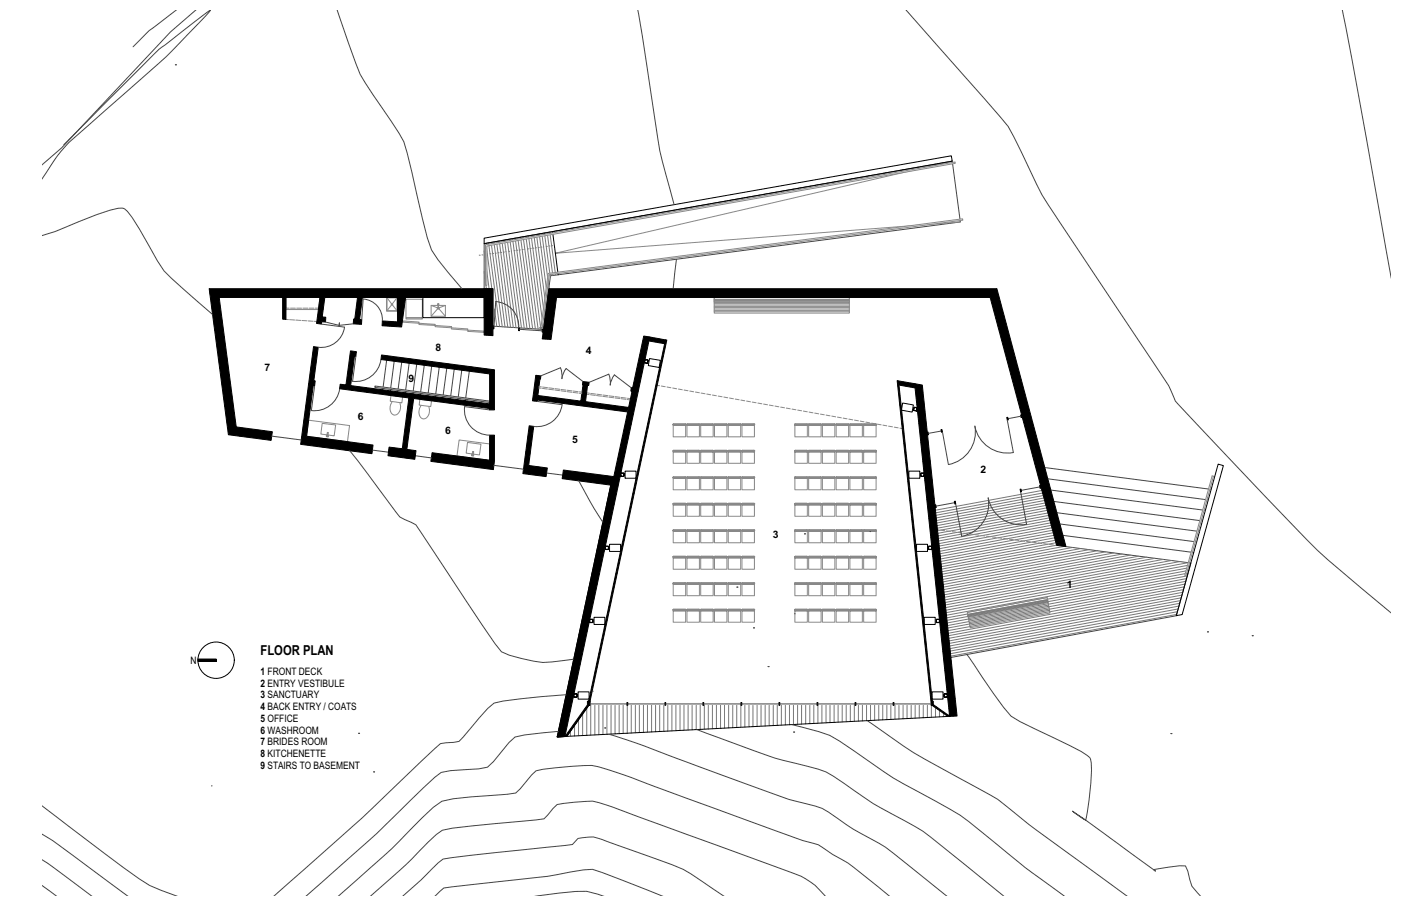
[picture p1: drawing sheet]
<svg xmlns="http://www.w3.org/2000/svg" width="864mm" height="559mm" viewBox="0 0 864 559" stroke-linecap="round" stroke-linejoin="round" font-family="sans-serif">
<defs><g id="words">
<text font-size="8.5" x="161" y="404">FLOOR PLAN</text>
<g font-size="6.3">
<text x="268" y="216">8</text>
<text x="361" y="219">4</text>
<text x="163" y="229">7</text>
<text x="252" y="236">9</text>
<text x="221" y="259">6</text>
<text x="274" y="268">6</text>
<text x="353" y="273">5</text>
<text x="604" y="292">2</text>
<text x="476" y="332">3</text>
<text x="658" y="363">1</text>
<text x="117" y="409">N</text>
<text x="161" y="416">1 FRONT DECK</text>
<text x="161" y="424">2 ENTRY VESTIBULE</text>
<text x="161" y="431">3 SANCTUARY</text>
<text x="161" y="438">4 BACK ENTRY / COATS</text>
<text x="161" y="445">5 OFFICE</text>
<text x="161" y="452">6 WASHROOM</text>
<text x="161" y="460">7 BRIDES ROOM</text>
<text x="161" y="467">8 KITCHENETTE</text>
<text x="161" y="474">9 STAIRS TO BASEMENT</text>
</g>
</g></defs>
<g fill="none" stroke="#000" stroke-width=".62">
<path d="M341 143l3 27M261 183h37v13h-37zM629 256h1v1l-1 1zM641 299l1 2h-1zM576 311h1v2h-1zM122 406h11v2h-11z"/>
<circle cx="133" cy="407" r="11"/>
</g>
<g fill="#000">
<path d="M629 256h1v1l-1 1z" fill-rule="evenodd"/>
<path d="M641 299l1 2h-1z" fill-rule="evenodd"/>
<path d="M576 311h1v2h-1z" fill-rule="evenodd"/>
<path d="M122 406h11v2h-11z" fill-rule="evenodd"/>
</g>
<g fill="none" stroke="#444" stroke-width=".62">
<path d="M298 150l289-51 5 38-253 33-4 33-31-2v-23h-6zM238 222l-2 18M243 223l-2 18M248 223l-3 19M252 224l-2 18M257 225l-3 18M262 225l-3 18M266 226l-2 18M271 226l-3 19M275 227l-2 18M280 228l-2 18M285 228l-3 18"/>
<path d="M289 229l-2 18M629 257l-8 1M588 310l-11 2M641 300l-11 2M657 337l77 10-9 33-139 26"/>
</g>
<path d="M362 243l26 4" fill="none" stroke="#888" stroke-width=".62" stroke-dasharray="3 .8" stroke-dashoffset="1.4"/>
<path d="M362 242l27 4" fill="none" stroke="#888" stroke-width=".62" stroke-dasharray="3 .8" stroke-dashoffset="1.3"/>
<g fill="none" stroke="#888" stroke-width=".62">
<path d="M587 99l-245 57 250-19M176 183h21l-1 8h-20zM248 198l10 1h-10zM250 185h10v11h-10zM250 196h10v1h-10zM258 199l10 1v1l-10-1zM266 188l4 2M270 190l-4 5M270 189a.6 .6 0 0 0 0 1 .6 .6 0 0 0 1 0 .7 .7 0 0 0-1-1M270 188v-1v1M270 188h-4v7h9v-7h-5M270 187v3z"/>
<path d="M271 190l4 5M275 188l-4 2M268 201h10v1h-10zM278 202l10 1v1l-10-1zM288 204h10v1l-10-1zM190 259l25 3-1 10-25-3zM241 244l7 1v3l-7-1zM242 248a5 5 0 0 0 1 8 6 6 0 0 0 4-8M259 246l7 1v4l-8-1zM260 250a5 5 0 0 0 1 8 6 6 0 0 0 3-7M201 268h2l-1 1h-1zM201 268h1v1h-1z"/>
<path d="M202 268h-4l1-7 8 1-1 7-4-1M202 267v1z"/>
</g>
<path d="M176 190h20" fill="none" stroke="#888" stroke-width=".62" stroke-dasharray="3 .8" stroke-dashoffset="1"/>
<path d="M176 197l19 1" fill="none" stroke="#888" stroke-width=".62" stroke-dasharray="3 .8" stroke-dashoffset="1.5"/>
<g fill="none" stroke="#777" stroke-width=".62">
<path d="M295 157h.1M297 157h.1M298 155l3 23M299 157h.1M300 150l3 28M300 157h.1M301 150l7 51M302 157h.1M303 150l7 52M304 156h.1M304 149l7 53M305 156h.1"/>
<path d="M306 149l7 53M307 156h.1M308 149l7 53M309 156h.1M309 148l7 54M310 155h.1M311 148l7 54M312 155h.1M313 148l7 54M314 155h.1M314 147l7 55M315 155h.1"/>
<path d="M316 147l7 55M317 155h.1M318 147l7 56M319 154h.1M319 147l8 56M320 154h.1M321 146l7 57M322 154h.1M322 146l8 57M323 154h.1M324 146l8 57M325 154h.1"/>
<path d="M326 145l7 58M327 153h.1M327 145l8 58M328 153h.1M329 145l7 52M330 153h.1M331 145l6 45M332 153h.1M332 144l6 40M333 152h.1M334 144l4 33M335 152h.1"/>
<path d="M336 144l3 27M337 152h.1M337 143l4 27M338 152h.1M339 143l3 27M340 152h.1M298 167l2 11M305 191l1 10M642 303l-65 12M643 304l-66 12M643 306l-66 12M643 307l-66 12"/>
<path d="M644 309l-67 12M644 310l-67 13M645 312l-67 12M645 313l-67 13M645 315l-67 12M646 316l-68 13M646 318l-68 13M647 319l-69 13M647 321l-68 13M648 322l-69 13M648 324l-69 13M648 326l-69 12"/>
<path d="M649 327l-70 13M649 329l-70 13M650 330l-70 13M650 332l-70 13M650 333l-70 13M651 335l-71 13M651 336l-71 14M656 337l-76 14M661 338l-80 15M666 338l-85 16M671 339l-90 17M676 340l-95 17"/>
<path d="M682 340l-101 19M687 341l-106 20M692 342l-110 20M697 342l-115 22M702 343l-120 22M707 344l-125 23M712 344l-130 24M717 345l-135 25M722 346l-139 26M727 346l-144 27M731 359l-147 27M731 357l-147 27"/>
<path d="M732 355l-148 28M732 353l-148 28M732 347l-149 28M733 352l-150 27M733 350l-150 28M734 348l-151 28M725 379l-139 26M726 377l-140 26M726 376l-140 26M727 374l-141 26M727 372l-142 26M728 370l-143 27"/>
<path d="M728 369l-143 26M729 367l-144 27M729 365l-144 27M730 364l-145 27M730 362l-146 27M730 360l-146 27"/>
</g>
<path d="M651 336l-73-9" fill="none" stroke="#888" stroke-width=".62" stroke-dasharray="2.5 1.1" stroke-dashoffset="1.5"/>
<path d="M596 378l49-9 2 9-49 9z" fill-rule="evenodd" fill="#fff"/>
<g fill="none" stroke="#888" stroke-width=".62">
<path d="M440 183h84v10h-84zM440 185h84v2h-84zM440 183h84v2h-84zM440 192h84M440 191h84M440 190h84M440 189h84M440 188h84M440 187h84M440 186h84M440 185h84M596 378l49-9 2 9-49 9z"/>
<path d="M596 378l49-9 1 1-49 9zM597 379l49-9v2l-49 9z"/>
</g>
<path d="M646 370l-49 9M646 371l-49 9M646 372l-49 10M646 373l-49 9M647 374l-50 9M647 375l-50 9M647 376l-49 9M647 376l-49 10M647 377l-49 9" fill="none" stroke="#777" stroke-width=".62"/>
<path d="M299 151l290-51v1l-289 51v24h-1z" fill-rule="evenodd" fill="#fff"/>
<path d="M299 151l290-51v1l-289 51v24h-1z" fill="none" stroke="#888" stroke-width=".62"/>
<path d="M338 169l255-34v1l-254 33-5 33h-1z" fill-rule="evenodd" fill="#fff"/>
<g fill="none" stroke="#888" stroke-width=".62">
<path d="M338 169l255-34v1l-254 33-5 33h-1zM238 183h7v9h-7zM239 184h6v8h-6zM239 184l2 3M241 188l-2 4M242 188l3 4M245 184l-3 3M283 271l19 3v10l-20-3zM291 280l-4-1 1-6 8 1v7l-4-1M291 278l1 1v1h-1zM291 280h1v1h-1z"/>
<circle cx="242" cy="188" r=".4"/>
</g>
<g fill="none" stroke="#777" stroke-width=".62">
<path d="M362 437v17M364 435v18M367 435v18M369 435v18M372 435v18M374 435v18M377 435v18M379 435v18M382 435v18M384 435v17M387 435v17M389 435v17"/>
<path d="M392 435v17M394 435v17M397 435v17M399 435v17M402 435v16M404 435v16M407 435v16M409 435v16M412 435v16M414 435v16M417 435v16M419 435v16"/>
<path d="M422 435v15M424 435v15M427 435v15M429 435v15M432 435v15M434 435v15M437 435v15M439 435v14M442 435v14M444 435v14M447 435v14M449 435v14"/>
<path d="M452 435v14M454 435v14M457 435v14M459 435v13M462 435v13M464 435v13M467 435v13M469 435v13M472 435v13M474 435v13M477 435v13M479 435v12"/>
<path d="M482 435v12M484 435v12M487 435v12M489 435v12M492 435v12M494 435v12M497 435v11M499 435v11M502 435v11M504 435v11M507 435v11M509 435v11"/>
<path d="M512 435v11M514 435v11M517 435v10M519 435v10M522 435v10M524 435v10M527 435v10M529 435v10M532 435v10M534 435v9M537 435v9M539 435v9"/>
<path d="M542 435v9M544 435v9M547 435v9M549 435v9M552 435v9M554 435v8M557 435v8M559 435v8M562 435v8M564 435v8M567 435v8M569 435v8"/>
<path d="M572 435v8M574 435v7M577 437v5M579 438v4M352 451v3M354 447v7M357 444v10M359 440v14M582 440v2"/>
</g>
<g fill="#000">
<path d="M572 267v-1v2z" fill-rule="evenodd"/>
<path d="M354 428v2h2v-2zM354 428h2v2h-2z" fill-rule="evenodd"/>
</g>
<path d="M572 267v-1v2zM354 428h2v2h-2zM356 427h7v4h-7z" fill="none" stroke="#000" stroke-width=".62"/>
<path d="M580 266l-8 1" fill="none" stroke="#444" stroke-width=".62"/>
<path d="M363 432h1v3h-1z" fill-rule="evenodd" fill="#fff"/>
<path d="M570 260l18 176M567 260l18 176M363 432h1v3h-1zM584 442l-241 12" fill="none" stroke="#000" stroke-width=".62"/>
<path d="M343 454h6z" fill-rule="evenodd" fill="#fff"/>
<path d="M751 286l3 1-25 92-4 1zM343 454h6z" fill="none" stroke="#000" stroke-width=".62"/>
<path d="M556 264l-151-26" fill="none" stroke="#888" stroke-width=".62" stroke-dasharray="2.5 1.1" stroke-dashoffset="1"/>
<g fill="none" stroke="#888" stroke-width=".62">
<path d="M490 278h.1M490 262h.1M490 262h8v7h-8zM490 279h8v7h-8zM490 261v1zM490 278v1zM490 262h7h1h-8zM490 278h7l1 1h-8zM490 261h7v1h-7zM490 278h7h-7zM497 261l1 1zM497 278l1 1z"/>
<path d="M498 262h.1M498 278h.1M498 262h8v7h-8zM498 279h8v7h-8zM499 262h.1M499 278h.1M499 261v1zM499 278v1zM499 261h7v1h-7zM499 278h7h-7zM499 262h7h-7zM499 278h7v1h-7z"/>
<path d="M506 261v1zM506 278v1zM506 262h.1M506 278h.1M507 278h.1M507 262h.1M507 262h8v7h-8zM507 279h8v7h-8zM507 261v1zM507 278v1zM507 261h7v1h-7zM507 262h7h-7z"/>
<path d="M507 278h7v1h-7zM507 278h7h-7zM514 261v1zM514 278v1zM514 262h1zM514 278h1zM514 262h.1M514 278h.1M515 278h.1M515 262h.1M515 262h8v7h-8zM515 279h8v7h-8z"/>
<path d="M516 262h.1M516 278h.1M516 261v1zM516 278v1zM516 261h7v1h-7zM516 278h7h-7zM516 262h7h-7zM516 278h7v1h-7zM523 261v1zM523 278v1zM523 262h.1M523 278h.1"/>
<path d="M524 278h.1M524 262h.1M524 262h8v7h-8zM524 279h8v7h-8zM524 261v1zM524 278v1zM524 261h7v1h-7zM524 278h7h-7zM524 262h7h-7zM524 278h7v1h-7zM531 261v1zM531 278v1z"/>
<path d="M531 262h1zM531 278h1zM531 262h.1M531 278h.1M532 262h.1M532 278h.1M532 262h8v7h-8zM532 279h8v7h-8zM533 262h.1M533 278h.1M533 261v1zM533 278v1z"/>
<path d="M533 261h7v1h-7zM533 278h7h-7zM533 262h7h-7zM533 278h7v1h-7zM540 261v1zM540 278v1zM540 262h.1M540 278h.1M490 294v1zM490 295h8v7h-8zM490 294h.1M490 295h7h1h-8z"/>
<path d="M490 294h7v1h-7zM497 294l1 1zM498 294v1zM498 294h.1M498 295h8v7h-8zM499 294h.1M499 294v1zM499 294h7v1h-7zM499 295h7h-7zM506 294v1zM506 294h.1M507 294v1z"/>
<path d="M507 295h8v7h-8zM507 294h.1M507 295h7h-7zM507 294h7v1h-7zM514 294v1zM514 294l1 1zM514 294h.1M515 294v1zM515 295h8v7h-8zM516 294h.1M516 294v1zM516 294h7v1h-7z"/>
<path d="M516 295h7h-7zM523 294v1zM523 294h.1M524 294v1zM524 295h8v7h-8zM524 294h.1M524 294h7v1h-7zM524 295h7h-7zM531 294v1zM531 294l1 1zM531 294h.1M532 294v1z"/>
<path d="M532 295h8v7h-8zM533 294h.1M533 294v1zM533 294h7v1h-7zM533 295h7h-7zM540 294v1zM540 294h.1M490 311h.1M490 311h8v7h-8zM490 310v1zM490 311h7h1h-8zM490 310h7v1h-7z"/>
<path d="M497 310l1 1zM498 311h.1M498 311h8v7h-8zM499 311h.1M499 310v1zM499 310h7v1h-7zM499 311h7h-7zM506 310v1zM506 311h.1M507 311h.1M507 311h8v7h-8zM507 310v1z"/>
<path d="M507 310h7v1h-7zM507 311h7h-7zM514 310v1zM514 311h1zM514 311h.1M515 311h.1M515 311h8v7h-8zM516 311h.1M516 310v1zM516 310h7v1h-7zM516 311h7h-7zM523 310v1z"/>
<path d="M523 311h.1M524 311h.1M524 311h8v7h-8zM524 310v1zM524 310h7v1h-7zM524 311h7h-7zM531 310v1zM531 311h1zM531 311h.1M532 311h.1M532 311h8v7h-8zM533 311h.1"/>
<path d="M533 310v1zM533 310h7v1h-7zM533 311h7h-7zM540 310v1zM540 311h.1M490 327h.1M490 328h8v7h-8zM490 327v1zM490 327h7l1 1h-8zM490 327h7h-7zM497 327l1 1zM498 327h.1"/>
<path d="M498 328h8v7h-8zM499 327h.1M499 327v1zM499 327h7h-7zM499 327h7v1h-7zM506 327v1zM506 327h.1M507 327h.1M507 328h8v7h-8zM507 327v1zM507 327h7h-7zM507 327h7v1h-7z"/>
<path d="M514 327v1zM514 327h1zM514 327h.1M515 327h.1M515 328h8v7h-8zM516 327h.1M516 327v1zM516 327h7h-7zM516 327h7v1h-7zM523 327v1zM523 327h.1M524 327h.1"/>
<path d="M524 328h8v7h-8zM524 327v1zM524 327h7h-7zM524 327h7v1h-7zM531 327v1zM531 327h1zM531 327h.1M532 327h.1M532 328h8v7h-8zM533 327h.1M533 327v1zM533 327h7h-7z"/>
<path d="M533 327h7v1h-7zM540 327v1zM540 327h.1M490 343v1zM490 360h.1M490 344h8v7h-8zM490 343h.1M490 359v1zM490 359h7v1h-7zM490 344h7h1h-8zM490 360h7h1h-8zM490 343h7v1h-7z"/>
<path d="M497 343l1 1zM497 359l1 1zM498 343v1zM498 360h.1M498 343h.1M498 344h8v7h-8zM499 343h.1M499 360h.1M499 343v1zM499 359v1zM499 343h7v1h-7zM499 359h7v1h-7z"/>
<path d="M499 344h7h-7zM499 360h7h-7zM506 343v1zM506 359v1zM506 360h.1M506 343h.1M507 360h.1M507 343v1zM507 344h8v7h-8zM507 343h.1M507 359v1zM507 359h7v1h-7z"/>
<path d="M507 344h7h-7zM507 360h7h-7zM507 343h7v1h-7zM514 343v1zM514 359v1zM514 343l1 1zM514 360h1zM514 343h.1M514 360h.1M515 343v1zM515 360h.1M515 344h8v7h-8z"/>
<path d="M516 343h.1M516 360h.1M516 343v1zM516 359v1zM516 359h7v1h-7zM516 343h7v1h-7zM516 344h7h-7zM516 360h7h-7zM523 343v1zM523 359v1zM523 360h.1M523 343h.1"/>
<path d="M524 343v1zM524 360h.1M524 344h8v7h-8zM524 343h.1M524 359v1zM524 343h7v1h-7zM524 359h7v1h-7zM524 344h7h-7zM524 360h7h-7zM531 343v1zM531 359v1zM531 360h1z"/>
<path d="M531 343l1 1zM531 343h.1M531 360h.1M532 343v1zM532 360h.1M532 344h8v7h-8zM533 343h.1M533 360h.1M533 343v1zM533 359v1zM533 343h7v1h-7zM533 359h7v1h-7z"/>
<path d="M533 344h7h-7zM533 360h7h-7zM540 343v1zM540 359v1zM540 360h.1M540 343h.1M490 376h.1M490 360h8v7h-8zM490 377h8v7h-8zM490 376v1zM490 376h7l1 1h-8zM490 376h7h-7z"/>
<path d="M497 376l1 1zM498 376h.1M498 360h8v7h-8zM498 377h8v7h-8zM499 376h.1M499 376v1zM499 376h7h-7zM499 376h7v1h-7zM506 376v1zM506 376h.1M507 376h.1M507 360h8v7h-8z"/>
<path d="M507 377h8v7h-8zM507 376v1zM507 376h7v1h-7zM507 376h7h-7zM514 376v1zM514 376h1zM514 376h.1M515 376h.1M515 360h8v7h-8zM515 377h8v7h-8zM516 376h.1M516 376v1z"/>
<path d="M516 376h7v1h-7zM516 376h7h-7zM523 376v1zM523 376h.1M524 376h.1M524 360h8v7h-8zM524 377h8v7h-8zM524 376v1zM524 376h7h-7zM524 376h7v1h-7zM531 376v1zM531 376h1z"/>
<path d="M531 376h.1M532 376h.1M532 360h8v7h-8zM532 377h8v7h-8zM533 376h.1M533 376v1zM533 376h7h-7zM533 376h7v1h-7zM540 376v1zM540 376h.1"/>
</g>
<path d="M644 288l103 14M646 295l99 13M648 302l95 13M650 309l91 12M651 316l88 12M653 323l85 11M655 330l81 11" fill="none" stroke="#444" stroke-width=".62"/>
<path d="M747 294h1l-17 61h-1z" fill-rule="evenodd" fill="#fff"/>
<path d="M747 294h1l-17 61h-1z" fill="none" stroke="#888" stroke-width=".62"/>
<g fill="none" stroke="#000" stroke-width=".62">
<path d="M298 147l288-51 1 3-289 51zM129 178h175v29h-6v-24h-48l-2 19-12-1v-3l9 1v-16h-22l-1 14h1v3h-5v-3h1l1-14h-20l-1 12 2 1v3l-3-1v2l-3-1 2-16h-21v14h-2v-14h-39l11 80 22 3-1 6-26-4zM338 178h276l43 159-6-1-41-153h-267l-3 26h-6zM193 214h3l-3 21h1v3h-1l-4 31 41 5-1 6-44-6zM304 201h1l-1 2zM320 202v2zM334 203h1v2h-1zM398 222h2l-1 2h-2zM398 222h1v2h-2zM400 221l7 1-1 5-6-2zM387 251l-26-3 1-10h1v-2l-4-1-1 12-26-3 1-12-3-1-2 16 3 1v-1l56 7M556 249l7 1-1 4-6-1z"/>
<path d="M563 251l2 1v1h-2zM564 251l1 1v1h-2zM621 257l1 2h-1zM266 279l36 5v-16h3v16l-1 6-38-5zM326 263h3l-3 24 11 2v5l-15-2zM580 265h1v2h-1zM376 299l-33 155h6l14-19M383 292h2v2h-2zM385 291h7v4h-7zM560 291h7v4h-7zM568 292h2v2h-2zM568 292h1l1 2h-2z"/>
<path d="M588 309h1v2zM629 302l1 1h-1zM373 337h2v2h-2zM376 336h7v4h-7zM565 336h7v4h-7zM572 337h2v2h-2zM573 337h1v2h-1zM363 382h2v2h-2zM364 382h1v2h-1zM366 381h7v4h-7zM570 381h6v4h-6zM577 382h2v2h-2z"/>
<path d="M363 433h1v2h-1zM386 433h1v2h-1zM410 433v2zM433 433h1v2h-1zM457 433v2zM480 433h1v2h-1zM504 433v2zM527 433h1v2h-1zM550 433h1v2h-1zM574 433h1v2h-1zM575 427h6v4h-6zM582 428h2v2h-2z"/>
</g>
<g fill="none" stroke="#444" stroke-width=".62">
<path d="M198 200l14 2a14 14 0 0 1-16 12M201 199l8 2v-2v2l9-1M223 197l1-13a13 13 0 0 1 12 14M219 220l-2 15a16 16 0 0 0 18-13M305 201l1-15a15 15 0 0 1 14 16M320 203l14 1M194 238l-2 15M209 240a16 16 0 0 1-17 13M345 227l1 3v4l1-4 2-3 10 8M346 227l-13 5M379 231l10 8M379 231l-2 3-1 3v-3l-1-3-12 5"/>
<path d="M302 253l-16-2a16 16 0 0 0 16 17M331 248l16 2M346 250a16 16 0 0 1-17 13M621 259l4 20a20 20 0 0 1-24-16 20 20 0 0 1-16 24l-4-20M167 269l19 2M230 278l9 1M256 281l10 1M304 287l19 2M337 292l10 1M629 303l4 20a20 20 0 0 1-24-16 20 20 0 0 1-16 24l-4-20M364 434h22M387 434h23"/>
<path d="M410 434h23M434 434h23M457 434h23M481 434h23M504 434h23M528 434h22M551 434h23"/>
</g>
<g fill="#000">
<path d="M304 201h1l-1 2z" fill-rule="evenodd"/>
<path d="M320 202v2z" fill-rule="evenodd"/>
<path d="M338 178h276l43 159-6-1-41-153h-267l-3 26h-6z" fill-rule="evenodd"/>
<path d="M334 203h1v2h-1z" fill-rule="evenodd"/>
<path d="M398 222l-1 2h2l1-2zM398 222h1v2h-2z" fill-rule="evenodd"/>
<path d="M330 231l3 1-1 12 26 3 1-12 4 1v2h-1l-1 10 26 3v3l-56-7v1l-3-1z" fill-rule="evenodd"/>
<path d="M563 251v2h2v-1zM564 251l1 1v1h-2z" fill-rule="evenodd"/>
<path d="M621 257l1 2h-1z" fill-rule="evenodd"/>
<path d="M129 178h175v29h-6v-24h-48l-2 19-12-1v-3l9 1v-16h-22l-1 14h1v3h-5v-3h1l1-14h-20l-1 12 2 1v3l-3-1v2l-3-1 2-16h-21v14h-2v-14h-39l11 80 22 3-1 6-26-4z" fill-rule="evenodd"/>
<path d="M193 214h3l-3 21h1v3h-1l-4 31 41 5-1 6-44-6z" fill-rule="evenodd"/>
<path d="M580 265h1v2h-1z" fill-rule="evenodd"/>
<path d="M266 279l36 5v-16h3v16l-1 6-38-5z" fill-rule="evenodd"/>
<path d="M326 263h3l-3 24 11 2v5l-15-2z" fill-rule="evenodd"/>
<path d="M383 292v2h2v-2zM383 292h2v2h-2z" fill-rule="evenodd"/>
<path d="M568 292v2h2v-2zM568 292h1l1 2h-2z" fill-rule="evenodd"/>
<path d="M588 309h1v2z" fill-rule="evenodd"/>
<path d="M629 302l1 1h-1z" fill-rule="evenodd"/>
<path d="M373 337v2h2v-2zM373 337h2v2h-2z" fill-rule="evenodd"/>
<path d="M572 337v2h2v-2zM573 337h1v2h-1z" fill-rule="evenodd"/>
<path d="M363 382v2h2v-2zM364 382h1v2h-1z" fill-rule="evenodd"/>
<path d="M577 382v2h2v-2zM577 382h2v2h-2z" fill-rule="evenodd"/>
<path d="M363 433h1v2h-1z" fill-rule="evenodd"/>
<path d="M386 433h1v2h-1z" fill-rule="evenodd"/>
<path d="M410 433v2z" fill-rule="evenodd"/>
<path d="M433 433h1v2h-1z" fill-rule="evenodd"/>
<path d="M457 433v2z" fill-rule="evenodd"/>
<path d="M480 433h1v2h-1z" fill-rule="evenodd"/>
<path d="M504 433v2z" fill-rule="evenodd"/>
<path d="M527 433h1v2h-1z" fill-rule="evenodd"/>
<path d="M550 433h1v2h-1z" fill-rule="evenodd"/>
<path d="M574 433h1v2h-1z" fill-rule="evenodd"/>
<path d="M582 428v2h2v-2zM582 428h2v2h-2z" fill-rule="evenodd"/>
</g>
<path d="M231 238l71 9v1l-71-9z" fill="#fff"/>
<g fill="none" stroke="#444" stroke-width=".62">
<path d="M108 6a143 143 0 0 0-26 23M121 6l-16 14-67 71-12 11M208 6l11 33a113 113 0 0 0 17 28l13 20 5 19a418 418 0 0 0 12 48l4 6 15 18M393 6l11 67a300 300 0 0 0 12 53M559 6l62 72 9 16a235 235 0 0 0 24 44l47 70a294 294 0 0 1 21 33 19 19 0 0 0 7 11 2772 2772 0 0 0 90 93l38 33M827 6l11 55 19 109M108 40h.1M39 89l48-48a144 144 0 0 1 25-21l18-14-3 4a560 560 0 0 1-61 57l-11 10a105 105 0 0 0-29 33M26 145l13-4a145 145 0 0 1 36-13l2 1 2 1a215 215 0 0 1 18 31l4 6 5 5 25 22M417 160l-2 18M302 247l-71-9v1l71 9M216 278l30 41 10 5 41 62 12 16a68 68 0 0 0 45 5"/>
<path d="M357 297l15 25M496 329h.1M536 328h.1M454 362h.1M490 379h.1M464 387h.1M744 390h.1M772 392h.1M473 411h.1M596 404l4 6a291 291 0 0 0 23 32l15 7a207 207 0 0 1 34 18 10 10 0 0 1 1 8l-2 19-2 11h-1l-7-5 51 37-1-1 16-2h4l1 3a20 20 0 0 0 8 15M349 428l-2 1a300 300 0 0 0-42 5 213 213 0 0 0-22 23l-11 2-4 3a2077 2077 0 0 1-99 90M365 426h.1"/>
<path d="M221 452h.1M344 451l-21 2-6 2-3 3-10 12-4 3-5 1-17 1-6 1-4 3a1351 1351 0 0 1-69 65l-10 8M373 449h.1M375 453l22 7 75 28a165 165 0 0 0 31 9 62 62 0 0 1 19 12l8 5a127 127 0 0 1 30 20l23 18M430 450l14 5a322 322 0 0 0 60 19 78 78 0 0 1 23 14 273 273 0 0 0 37 22 242 242 0 0 1 30 23l24 19M488 447l7 2a63 63 0 0 1 31 14l10 7a237 237 0 0 0 40 24 120 120 0 0 1 29 19 583 583 0 0 0 51 39M489 452h.1M535 444l13 10a400 400 0 0 0 54 32 152 152 0 0 1 32 23l60 43M722 452h.1M230 476h.1M26 497l50 38a83 83 0 0 0 32 17M131 485h.1"/>
<path d="M26 515l6 3 46 34M26 530l30 22M26 546l9 6M209 552a619 619 0 0 0 51-48l7-6 5-4a263 263 0 0 1 41-4l5-1 12-14 13-1a81 81 0 0 1 26-1l20 6 109 40a23 23 0 0 1 13 6l5 4a70 70 0 0 1 17 12l15 11M229 552a532 532 0 0 0 40-37l4-3a560 560 0 0 1 57-6l5-1 8-9 11-1a46 46 0 0 1 28 4l107 40a42 42 0 0 1 20 13M249 552l24-22 80-9 3-4a22 22 0 0 1 18 2l29 10a96 96 0 0 1 36 19l7 4M268 552l6-4 45-5a296 296 0 0 0 41-6l5-1 6 2 37 14M332 552l23-2h7l9 2"/>
</g>
<g fill="#000">
<path d="M397 207l4 1-53 246h-5l33-155-29-4v-5l31 4 12-53h-1v-2h1z" fill-rule="evenodd"/>
<path d="M401 208l9 2v2l-10-2z" fill-rule="evenodd"/>
<path d="M554 235l10 2v2l-10-2z" fill-rule="evenodd"/>
<path d="M564 237h5l21 205h-5z" fill-rule="evenodd"/>
<path d="M216 216l4 1-1 3-3 18 86 11v-18l-67-9v-3l70 9v25h-3v-1l-47-6-4 31 5 1v5l-17-2 1-5 8 1 4-32-43-5 1-3h3z" fill-rule="evenodd"/>
<path d="M410 210h1l-47 223h-1v2l-14 19h-1l14-19v-3h1z" fill-rule="evenodd"/>
<path d="M553 235h1l21 197v3l9 6h1v1h-1l-9-7v-2h-1z" fill-rule="evenodd"/>
</g>
<path d="M216 216l4 1-1 3-3 18 86 11v-18l-67-9v-3l70 9v25h-3v-1l-47-6-4 31 5 1v5l-17-2 1-5 8 1 4-32-43-5 1-3h3zM397 207l4 1-53 246h-5l33-155-29-4v-5l31 4 12-53h-1v-2h1zM401 208l9 2v2l-10-2zM410 210h1l-47 223h-1v2l-14 19h-1l14-19v-3h1zM553 235h1l21 197v3l9 6h1v1h-1l-9-7v-2h-1zM554 235l10 2v2l-10-2zM564 237h5l21 205h-5z" fill="none" stroke="#000" stroke-width=".62"/>
<path d="M332 239l27 4M332 238l27 4" fill="none" stroke="#888" stroke-width=".62" stroke-dasharray="3 .8" stroke-dashoffset="1.5"/>
<g fill="none" stroke="#888" stroke-width=".62">
<path d="M415 278h.1M415 262h.1M415 262h8v7h-8zM415 279h8v7h-8zM415 261v1zM415 278v1zM415 261h7v1h-7zM415 278h7h-7zM415 262h7h1h-8zM415 278h7l1 1h-8zM422 261l1 1zM422 278l1 1z"/>
<path d="M422 262h1zM423 278h.1M423 262h.1M423 262h8v7h-8zM423 279h8v7h-8zM424 262h.1M424 278h.1M424 261v1zM424 278v1zM424 261h7v1h-7zM424 262h7h-7zM424 278h7v1h-7z"/>
<path d="M424 278h7h-7zM431 261v1zM431 278v1zM431 262h.1M431 278h.1M432 262h.1M432 278h.1M432 262h8v7h-8zM432 279h8v7h-8zM432 261v1zM432 278v1zM432 261h7v1h-7z"/>
<path d="M432 262h7h-7zM432 278h7v1h-7zM432 278h7h-7zM439 261v1zM439 278v1zM439 262h1zM439 278h1zM439 262h.1M439 278h.1M440 262h.1M440 278h.1M440 262h8v7h-8z"/>
<path d="M440 279h8v7h-8zM441 262h.1M441 278h.1M441 261v1zM441 278v1zM441 261h7v1h-7zM441 278h7h-7zM441 262h7h-7zM441 278h7v1h-7zM448 261v1zM448 278v1zM448 262h.1"/>
<path d="M448 278h.1M449 262h.1M449 278h.1M449 262h8v7h-8zM449 279h8v7h-8zM449 261v1zM449 278v1zM449 261h7v1h-7zM449 278h7h-7zM449 262h7h-7zM449 278h7v1h-7zM456 261v1z"/>
<path d="M456 278v1zM456 262h1zM456 278h1zM456 262h.1M456 278h.1M457 278h.1M457 262h.1M457 262h8v7h-8zM457 279h8v7h-8zM458 262h.1M458 278h.1M458 261v1z"/>
<path d="M458 278v1zM458 261h7v1h-7zM458 278h7h-7zM458 262h7h-7zM458 278h7v1h-7zM465 261v1zM465 278v1zM465 262h.1M465 278h.1M415 294v1zM415 295h8v7h-8zM415 294h.1"/>
<path d="M415 294h7v1h-7zM415 295h7h1h-8zM422 294l1 1zM423 294v1zM423 294h.1M423 295h8v7h-8zM424 294h.1M424 294v1zM424 295h7h-7zM424 294h7v1h-7zM431 294v1zM431 294h.1"/>
<path d="M432 294v1zM432 295h8v7h-8zM432 294h.1M432 295h7h-7zM432 294h7v1h-7zM439 294v1zM439 294l1 1zM439 294h.1M440 294v1zM440 295h8v7h-8zM441 294h.1M441 294v1z"/>
<path d="M441 294h7v1h-7zM441 295h7h-7zM448 294v1zM448 294h.1M449 294v1zM449 295h8v7h-8zM449 294h.1M449 294h7v1h-7zM449 295h7h-7zM456 294v1zM456 294l1 1zM456 294h.1"/>
<path d="M457 294v1zM457 295h8v7h-8zM458 294h.1M458 294v1zM458 294h7v1h-7zM458 295h7h-7zM465 294v1zM465 294h.1M415 311h.1M415 311h8v7h-8zM415 310v1zM415 310h7v1h-7z"/>
<path d="M415 311h7h1h-8zM422 310l1 1zM422 311h1zM423 311h.1M423 311h8v7h-8zM424 311h.1M424 310v1zM424 310h7v1h-7zM424 311h7h-7zM431 310v1zM431 311h.1M432 311h.1"/>
<path d="M432 311h8v7h-8zM432 310v1zM432 310h7v1h-7zM432 311h7h-7zM439 310v1zM439 311h1zM439 311h.1M440 311h.1M440 311h8v7h-8zM441 311h.1M441 310v1zM441 310h7v1h-7z"/>
<path d="M441 311h7h-7zM448 310v1zM448 311h.1M449 311h.1M449 311h8v7h-8zM449 310v1zM449 310h7v1h-7zM449 311h7h-7zM456 310v1zM456 311h1zM456 311h.1M457 311h.1"/>
<path d="M457 311h8v7h-8zM458 311h.1M458 310v1zM458 310h7v1h-7zM458 311h7h-7zM465 310v1zM465 311h.1M415 327h.1M415 328h8v7h-8zM415 327v1zM415 327h7h-7zM415 327h7l1 1h-8z"/>
<path d="M422 327l1 1zM423 327h.1M423 328h8v7h-8zM424 327h.1M424 327v1zM424 327h7h-7zM424 327h7v1h-7zM431 327v1zM431 327h.1M432 327h.1M432 328h8v7h-8zM432 327v1z"/>
<path d="M432 327h7h-7zM432 327h7v1h-7zM439 327v1zM439 327h1zM439 327h.1M440 327h.1M440 328h8v7h-8zM441 327h.1M441 327v1zM441 327h7h-7zM441 327h7v1h-7zM448 327v1z"/>
<path d="M448 327h.1M449 327h.1M449 328h8v7h-8zM449 327v1zM449 327h7h-7zM449 327h7v1h-7zM456 327v1zM456 327h1zM456 327h.1M457 327h.1M457 328h8v7h-8zM458 327h.1"/>
<path d="M458 327v1zM458 327h7h-7zM458 327h7v1h-7zM465 327v1zM465 327h.1M415 360h.1M415 343v1zM415 344h8v7h-8zM415 343h.1M415 359v1zM415 343h7v1h-7zM415 359h7v1h-7z"/>
<path d="M415 344h7h1h-8zM415 360h7h1h-8zM422 343l1 1zM422 359l1 1zM422 360h1zM423 343v1zM423 343h.1M423 360h.1M423 344h8v7h-8zM424 343h.1M424 360h.1M424 343v1z"/>
<path d="M424 359v1zM424 359h7v1h-7zM424 344h7h-7zM424 360h7h-7zM424 343h7v1h-7zM431 343v1zM431 359v1zM431 360h.1M431 343h.1M432 343v1zM432 360h.1M432 344h8v7h-8z"/>
<path d="M432 343h.1M432 359v1zM432 359h7v1h-7zM432 344h7h-7zM432 360h7h-7zM432 343h7v1h-7zM439 343v1zM439 359v1zM439 360h1zM439 343l1 1zM439 343h.1M439 360h.1"/>
<path d="M440 360h.1M440 343v1zM440 344h8v7h-8zM441 343h.1M441 360h.1M441 343v1zM441 359v1zM441 343h7v1h-7zM441 359h7v1h-7zM441 344h7h-7zM441 360h7h-7zM448 343v1z"/>
<path d="M448 359v1zM448 360h.1M448 343h.1M449 360h.1M449 343v1zM449 344h8v7h-8zM449 343h.1M449 359v1zM449 343h7v1h-7zM449 359h7v1h-7zM449 344h7h-7zM449 360h7h-7z"/>
<path d="M456 343v1zM456 359v1zM456 343l1 1zM456 360h1zM456 343h.1M456 360h.1M457 360h.1M457 343v1zM457 344h8v7h-8zM458 343h.1M458 360h.1M458 343v1z"/>
<path d="M458 359v1zM458 343h7v1h-7zM458 359h7v1h-7zM458 344h7h-7zM458 360h7h-7zM465 343v1zM465 359v1zM465 360h.1M465 343h.1M415 376h.1M415 360h8v7h-8zM415 377h8v7h-8z"/>
<path d="M415 376v1zM415 376h7h-7zM415 376h7l1 1h-8zM422 376l1 1zM423 376h.1M423 360h8v7h-8zM423 377h8v7h-8zM424 376h.1M424 376v1zM424 376h7v1h-7zM424 376h7h-7zM431 376v1z"/>
<path d="M431 376h.1M432 376h.1M432 360h8v7h-8zM432 377h8v7h-8zM432 376v1zM432 376h7v1h-7zM432 376h7h-7zM439 376v1zM439 376h1zM439 376h.1M440 376h.1M440 360h8v7h-8z"/>
<path d="M440 377h8v7h-8zM441 376h.1M441 376v1zM441 376h7h-7zM441 376h7v1h-7zM448 376v1zM448 376h.1M449 376h.1M449 360h8v7h-8zM449 377h8v7h-8zM449 376v1zM449 376h7h-7z"/>
<path d="M449 376h7v1h-7zM456 376v1zM456 376h1zM456 376h.1M457 376h.1M457 360h8v7h-8zM457 377h8v7h-8zM458 376h.1M458 376v1zM458 376h7h-7zM458 376h7v1h-7zM465 376v1z"/>
<path d="M465 376h.1"/>
</g>
<path d="M332 202h3" fill="none" stroke="#f0f" stroke-width=".62"/>
<use href="#words"/>
</svg>
